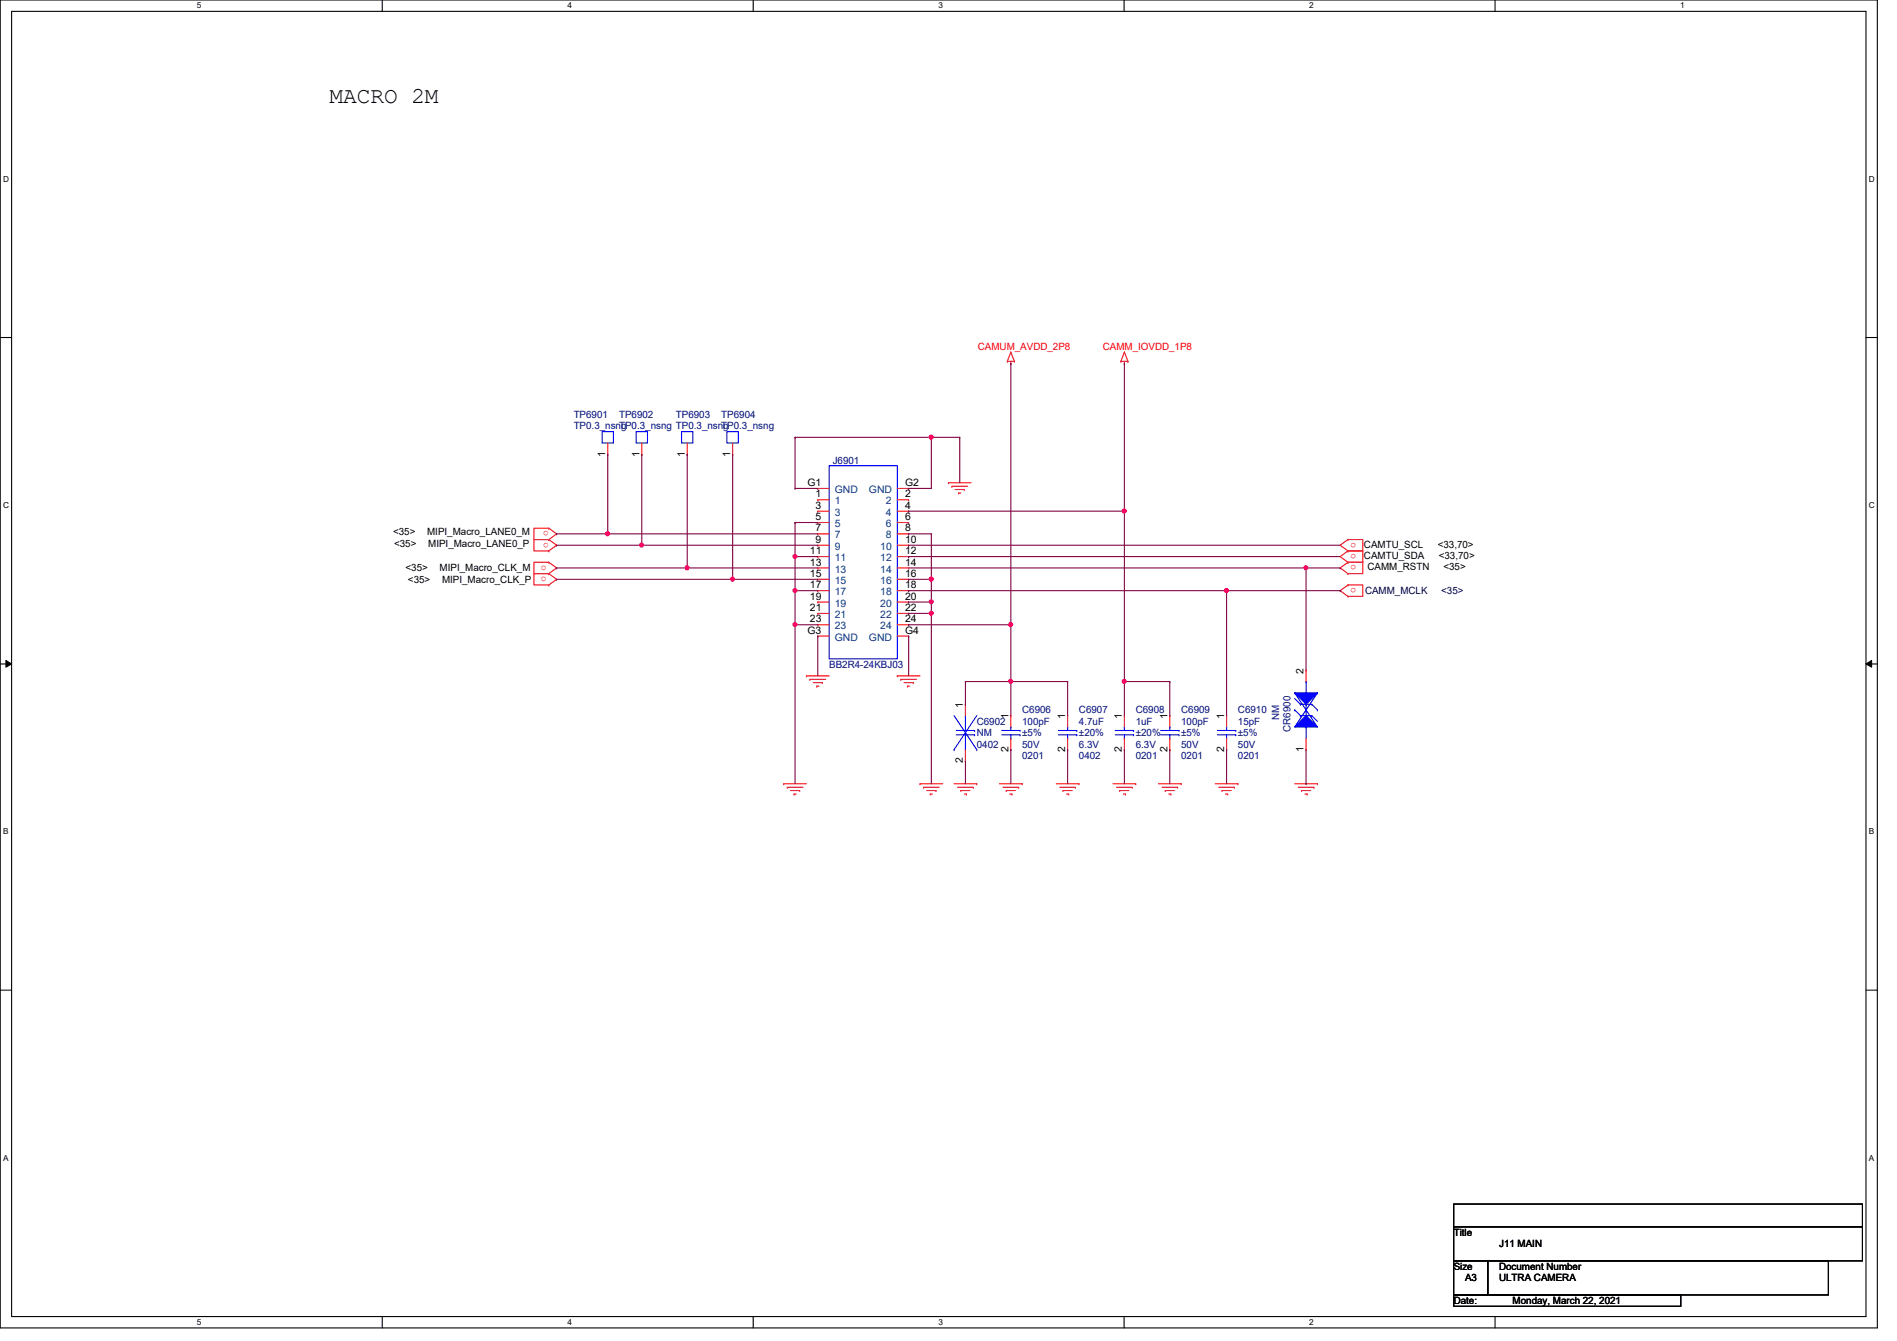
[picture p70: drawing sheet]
<svg xmlns="http://www.w3.org/2000/svg" width="297mm" height="210mm" viewBox="0 0 297 210" stroke-linecap="round" stroke-linejoin="round" font-family="sans-serif">
<defs><g id="words">
<text font-size="3.6" x="51.6" y="16.1">MACRO 2M</text>
<g font-size="1.6" fill="#f00">
<text x="153.1" y="54.8">CAMUM_AVDD_2P8</text>
<text x="172.7" y="54.8">CAMM_IOVDD_1P8</text>
<text x="85.9" y="83.1" transform="rotate(180 85.9 83.1)">o</text>
<text x="84.7" y="89.2">o</text>
<text x="85.9" y="84.9" transform="rotate(180 85.9 84.9)">o</text>
<text x="212.3" y="84.9" transform="rotate(180 212.3 84.9)">o</text>
<text x="212.3" y="86.7" transform="rotate(180 212.3 86.7)">o</text>
<text x="212.3" y="88.5" transform="rotate(180 212.3 88.5)">o</text>
<text x="84.7" y="91">o</text>
<text x="212.3" y="92" transform="rotate(180 212.3 92)">o</text>
</g>
<g font-size="1.6" fill="#000080">
<text x="89.8" y="65.4">TP6901</text>
<text x="96.9" y="65.4">TP6902</text>
<text x="105.8" y="65.4">TP6903</text>
<text x="112.9" y="65.4">TP6904</text>
<text x="89.8" y="67.2">TP0.3_nsng</text>
<text x="96.9" y="67.2">TP0.3_nsng TP0.3_nsng</text>
<text x="112.9" y="67.2">TP0.3_nsng</text>
<text x="130.4" y="72.6">J6901</text>
<text x="129.8" y="104.6">BB2R4-24KBJ03</text>
<text x="152.9" y="113.5">C6902</text>
<text x="160.1" y="111.7">C6906</text>
<text x="160.1" y="113.5">100pF</text>
<text x="168.9" y="111.7">C6907</text>
<text x="168.9" y="113.5">4.7uF</text>
<text x="177.8" y="111.7">C6908</text>
<text x="177.8" y="113.5">1uF</text>
<text x="185" y="111.7">C6909</text>
<text x="185" y="113.5">100pF</text>
<text x="193.8" y="111.7">C6910</text>
<text x="193.8" y="113.5">15pF</text>
<text x="200.3" y="112.7" transform="rotate(-90 200.3 112.7)">NM</text>
<text x="152.9" y="115.2">NM</text>
<text x="152.9" y="117">0402</text>
<text x="160.1" y="118.8">0201</text>
<text x="160.1" y="117">50V</text>
<text x="160.1" y="115.2">±5%</text>
<text x="168.9" y="118.8">0402</text>
<text x="168.9" y="117">6.3V</text>
<text x="168.9" y="115.2">±20%</text>
<text x="177.8" y="118.8">0201</text>
<text x="177.8" y="117">6.3V</text>
<text x="177.8" y="115.2">±20%</text>
<text x="185" y="118.8">0201</text>
<text x="185" y="117">50V</text>
<text x="185" y="115.2">±5%</text>
<text x="193.8" y="118.8">0201</text>
<text x="193.8" y="117">50V</text>
<text x="193.8" y="115.2">±5%</text>
<text x="202.1" y="114.5" transform="rotate(-90 202.1 114.5)">CR6900</text>
</g>
<g font-size="1.6">
<text x="94.8" y="71.5" transform="rotate(-90 94.8 71.5)">1</text>
<text x="100.1" y="71.5" transform="rotate(-90 100.1 71.5)">1</text>
<text x="107.2" y="71.5" transform="rotate(-90 107.2 71.5)">1</text>
<text x="114.3" y="71.5" transform="rotate(-90 114.3 71.5)">1</text>
<text x="126.4" y="76.1">G1</text>
<text x="127.7" y="77.9">1</text>
<text x="141.7" y="76.1">G2</text>
<text x="141.7" y="77.9">2</text>
<text x="61.5" y="83.8">&lt;35&gt;</text>
<text x="66.9" y="83.8">MIPI_Macro_LANE0_M</text>
<text x="127.7" y="79.6">3</text>
<text x="127.7" y="81.4">5</text>
<text x="127.7" y="83.2">7</text>
<text x="141.7" y="79.6">4</text>
<text x="141.7" y="81.4">6</text>
<text x="141.7" y="83.2">8</text>
<text x="61.7" y="85.6">&lt;35&gt;</text>
<text x="63.5" y="89.5">&lt;35&gt;</text>
<text x="67.1" y="85.6">MIPI_Macro_LANE0_P</text>
<text x="68.8" y="89.5">MIPI_Macro_CLK_M</text>
<text x="126.8" y="86.7">11</text>
<text x="126.8" y="88.5">13</text>
<text x="127.7" y="85">9</text>
<text x="141.7" y="85">10</text>
<text x="141.7" y="86.7">12</text>
<text x="141.7" y="88.5">14</text>
<text x="213.6" y="85.7">CAMTU_SCL</text>
<text x="213.6" y="87.5">CAMTU_SDA</text>
<text x="214.1" y="89.3">CAMM_RSTN</text>
<text x="225.1" y="85.7">&lt;33,70&gt;</text>
<text x="225.3" y="87.5">&lt;33,70&gt;</text>
<text x="226" y="89.3">&lt;35&gt;</text>
<text x="63.9" y="91.2">&lt;35&gt;</text>
<text x="69.2" y="91.2">MIPI_Macro_CLK_P</text>
<text x="126.8" y="90.3">15</text>
<text x="126.8" y="92.1">17</text>
<text x="126.8" y="93.9">19</text>
<text x="126.8" y="95.6">21</text>
<text x="141.7" y="90.3">16</text>
<text x="141.7" y="92.1">18</text>
<text x="141.7" y="93.9">20</text>
<text x="141.7" y="95.6">22</text>
<text x="126.4" y="99.2">G3</text>
<text x="126.8" y="97.4">23</text>
<text x="141.7" y="97.4">24</text>
<text x="141.7" y="99.2">G4</text>
<text x="204.1" y="105.5" transform="rotate(-90 204.1 105.5)">2</text>
<text x="150.8" y="110.8" transform="rotate(-90 150.8 110.8)">1</text>
<text x="157.9" y="112.6" transform="rotate(-90 157.9 112.6)">1</text>
<text x="166.8" y="112.6" transform="rotate(-90 166.8 112.6)">1</text>
<text x="175.7" y="112.6" transform="rotate(-90 175.7 112.6)">1</text>
<text x="182.8" y="112.6" transform="rotate(-90 182.8 112.6)">1</text>
<text x="191.7" y="112.6" transform="rotate(-90 191.7 112.6)">1</text>
<text x="150.8" y="119.5" transform="rotate(-90 150.8 119.5)">2</text>
<text x="157.9" y="117.7" transform="rotate(-90 157.9 117.7)">2</text>
<text x="166.8" y="117.7" transform="rotate(-90 166.8 117.7)">2</text>
<text x="175.7" y="117.7" transform="rotate(-90 175.7 117.7)">2</text>
<text x="182.8" y="117.7" transform="rotate(-90 182.8 117.7)">2</text>
<text x="191.7" y="117.7" transform="rotate(-90 191.7 117.7)">2</text>
<text x="204.1" y="117.7" transform="rotate(-90 204.1 117.7)">1</text>
<text x="227.6" y="193.5">Title</text>
<text x="234.7" y="195.2">J11 MAIN</text>
<text x="227.6" y="198.8">Size</text>
<text x="229.4" y="200.6">A3</text>
<text x="234.7" y="198.8">Document Number</text>
<text x="234.7" y="200.6">ULTRA CAMERA</text>
<text x="227.6" y="204.1">Date:</text>
<text x="236.9" y="204.1">Monday, March 22, 2021</text>
</g>
<g font-size="1.6" fill="#004080">
<text x="130.7" y="77.2">GND</text>
<text x="136.1" y="77.2">GND</text>
<text x="130.7" y="79">1</text>
<text x="130.7" y="80.7">3</text>
<text x="130.7" y="82.5">5</text>
<text x="138.7" y="79">2</text>
<text x="138.7" y="80.7">4</text>
<text x="138.7" y="82.5">6</text>
<text x="130.7" y="84.3">7</text>
<text x="130.7" y="86.1">9</text>
<text x="130.7" y="87.8">11</text>
<text x="130.7" y="89.6">13</text>
<text x="137.8" y="86.1">10</text>
<text x="137.8" y="87.8">12</text>
<text x="137.8" y="89.6">14</text>
<text x="138.7" y="84.3">8</text>
<text x="130.7" y="91.4">15</text>
<text x="130.7" y="93.2">17</text>
<text x="130.7" y="95">19</text>
<text x="137.8" y="91.4">16</text>
<text x="137.8" y="93.2">18</text>
<text x="137.8" y="95">20</text>
<text x="130.7" y="96.7">21</text>
<text x="130.7" y="98.5">23</text>
<text x="130.7" y="100.3">GND</text>
<text x="136.1" y="100.3">GND</text>
<text x="137.8" y="96.7">22</text>
<text x="137.8" y="98.5">24</text>
</g>
<g font-size="1.6" fill="#000040">
<text x="213.7" y="93">CAMM_MCLK</text>
<text x="225.7" y="93">&lt;35&gt;</text>
</g>
<g font-size="1.3">
<text x="30.8" y="1.3">5</text>
<text x="88.9" y="1.3">4</text>
<text x="146.9" y="1.3">3</text>
<text x="205" y="1.3">2</text>
<text x="263.1" y="1.3">1</text>
<text x=".5" y="28.4">D</text>
<text x="292.6" y="28.4">D</text>
<text x=".5" y="79.5">C</text>
<text x="292.6" y="79.5">C</text>
<text x=".5" y="130.6">B</text>
<text x="292.6" y="130.6">B</text>
<text x=".5" y="181.7">A</text>
<text x="292.6" y="181.7">A</text>
<text x="30.8" y="207.4">5</text>
<text x="88.9" y="207.4">4</text>
<text x="146.9" y="207.4">3</text>
<text x="205" y="207.4">2</text>
</g>
</g></defs>
<path d="M0 0h294v207.9h-294zM1.8 1.8h290.4v204.3h-290.4z" fill="none" stroke="#000" stroke-width=".17"/>
<g fill="#fff">
<path d="M30.8 .2h.7v1.4h-.7z"/>
<path d="M30.8 206.2h.7v1.4h-.7z"/>
</g>
<path d="M59.9 0v1.8M59.9 206.1v1.8" fill="none" stroke="#000" stroke-width=".17"/>
<g fill="#fff">
<path d="M88.9 .2h.6v1.4h-.6z"/>
<path d="M88.9 206.2h.6v1.4h-.6z"/>
</g>
<path d="M117.9 0v1.8M117.9 206.1v1.8" fill="none" stroke="#000" stroke-width=".17"/>
<g fill="#fff">
<path d="M146.9 .2h.7v1.4h-.7z"/>
<path d="M146.9 206.2h.7v1.4h-.7z"/>
</g>
<path d="M176 0v1.8M176 206.1v1.8" fill="none" stroke="#000" stroke-width=".17"/>
<g fill="#fff">
<path d="M205 .2h.7v1.4h-.7z"/>
<path d="M205 206.2h.7v1.4h-.7z"/>
</g>
<path d="M234.1 0v1.8M234.1 206.1v1.8" fill="none" stroke="#000" stroke-width=".17"/>
<g fill="#fff">
<path d="M263.1 .2h.7v1.4h-.7z"/>
<path d="M.5 27.3h.9v1.4h-.9z"/>
<path d="M292.6 27.3h.9v1.4h-.9z"/>
<path d="M.5 78.4h.9v1.4h-.9z"/>
<path d="M292.6 78.4h.9v1.4h-.9z"/>
</g>
<path d="M0 52.8h1.8M292.2 52.8h1.8" fill="none" stroke="#000" stroke-width=".17"/>
<g fill="#fff">
<path d="M.5 129.5h.8v1.4h-.8z"/>
<path d="M292.6 129.5h.9v1.4h-.9z"/>
</g>
<path d="M0 103.9h1.8M292.2 103.9h1.8" fill="none" stroke="#000" stroke-width=".17"/>
<path d="M.9 103.4l.9 .5-.9 .5zM292.2 103.9l.9-.5v1z" fill="#000"/>
<path d="M.9 103.4l.9 .5-.9 .5zM292.2 103.9l.9-.5v1z" fill="none" stroke="#000" stroke-width=".16"/>
<g fill="#fff">
<path d="M.5 180.5h.8v1.4h-.8z"/>
<path d="M292.6 180.5h.9v1.4h-.9z"/>
</g>
<path d="M0 155h1.8M292.2 155h1.8M227.6 188.5h64v3.5h-64zM227.6 192h64v5.4h-64zM227.6 197.4h5.4v5.3h-5.4zM233 197.4h53.3v5.3h-53.3zM227.6 202.7h35.6v1.8h-35.6z" fill="none" stroke="#000" stroke-width=".17"/>
<g fill="none" stroke="#f00" stroke-width=".17">
<path d="M157.7 56.6h.1M157.7 56.6h1.1M158.3 56.9h.1M158.3 55.1h.1M158.3 56.6v.3M158.3 55.1l.5 1.5M158.3 55.1l-.6 1.5M158.8 56.6h.1M175.5 56.6h.1M175.5 56.6h1.1M176.1 56.9h.1M176.1 55.1h.1"/>
<path d="M176.1 56.6v.3M176.1 55.1l.5 1.5M176.1 55.1l-.6 1.5M176.6 56.6h.1M114.7 71.1h.1M114.7 69.3v1.8M128.1 78.2h.1M128.1 76.5h.1M128.1 78.2h1.7M128.1 76.5h1.7M140.5 78.2h1.8M140.5 76.5h1.8"/>
<path d="M142.3 78.2h.1M142.3 76.5h.1M148.5 75.6h.1M148.5 75.6h3.6M149.1 76.1h.1M149.1 76.1h2.4M149.6 76.6h1.4M150.1 77.2h.1M150.1 77.2h.3M151 76.6h.1M85.9 84.5h.1M85.9 82.7h.1"/>
<path d="M85.9 82.7h-2.3v1.8h2.3M85.9 86.2h.1M85.9 84.5h-2.3v1.7h2.3M85.9 88h.1M85.9 89.8h.1M85.9 88h-2.3v1.8h2.3M85.9 91.6h.1M85.9 89.8h-2.3v1.8h2.3M85.9 82.7l1.3 .9-1.3 .9M85.9 84.5l1.3 .8-1.3 .9M85.9 88l1.3 .9-1.3 .9M85.9 89.8l1.3 .9-1.3 .9"/>
<path d="M128.1 80h.1M128.1 81.8h.1M128.1 83.6h.1M128.1 85.3h.1M128.1 87.1h.1M128.1 88.9h.1M128.1 90.7h.1M128.1 92.5h.1M128.1 94.2h.1M128.1 96h.1M128.1 97.8h.1M128.1 99.6h.1"/>
<path d="M128.1 80h1.7M128.1 81.8h1.7M128.1 83.6h1.7M128.1 85.3h1.7M128.1 87.1h1.7M128.1 88.9h1.7M128.1 90.7h1.7M128.1 92.5h1.7M128.1 94.2h1.7M128.1 96h1.7M128.1 97.8h1.7M128.1 99.6h1.7"/>
<path d="M140.5 80h1.8M140.5 81.8h1.8M140.5 83.6h1.8M140.5 85.3h1.8M140.5 87.1h1.8M140.5 88.9h1.8M140.5 90.7h1.8M140.5 92.5h1.8M140.5 94.2h1.8M140.5 96h1.8M140.5 97.8h1.8M140.5 99.6h1.8"/>
<path d="M142.3 80h.1M142.3 81.8h.1M142.3 83.6h.1M142.3 85.3h.1M142.3 87.1h.1M142.3 88.9h.1M142.3 90.7h.1M142.3 92.5h.1M142.3 94.2h.1M142.3 96h.1M142.3 97.8h.1M142.3 99.6h.1"/>
<path d="M211.1 86.2h.1M211.1 84.5h.1M211.1 84.5h2.3v1.7h-2.3M211.1 88h.1M211.1 86.2h2.3v1.8h-2.3M211.1 89.8h.1M211.1 88h2.3v1.8h-2.3M211.1 93.3h.1M211.1 91.6h.1M211.1 91.6h2.3v1.7h-2.3M211.1 84.5l-1.3 .8 1.3 .9M211.1 86.2l-1.3 .9 1.3 .9"/>
<path d="M211.1 88l-1.3 .9 1.3 .9M211.1 91.6l-1.3 .9 1.3 .8M126.3 105.8h.1M126.3 105.8h3.5M126.8 106.3h.1M126.8 106.3h2.5M127.3 106.8h1.5M127.9 107.4h.1M127.9 107.4h.3M128.8 106.8h.1M140.5 105.8h.1M140.5 105.8h3.6"/>
<path d="M141.1 106.3h.1M141.1 106.3h2.4M141.6 106.8h1.4M142.1 107.4h.1M142.1 107.4h.3M143 106.8h.1M151.2 110.2h.1M151.2 119.1h.1M151.2 110.2v1.8M151.2 117.3v1.8M158.3 112h.1M158.3 117.3h.1"/>
<path d="M158.3 112v1.8M158.3 115.6v1.7M167.2 112h.1M167.2 117.3h.1M167.2 112v1.8M167.2 115.6v1.7M176.1 112h.1M176.1 117.3h.1M176.1 112v1.8M176.1 115.6v1.7M183.2 112h.1M183.2 117.3h.1"/>
<path d="M183.2 112v1.8M183.2 115.6v1.7M192.1 112h.1M192.1 117.3h.1M192.1 112v1.8M192.1 115.6v1.7M122.7 122.7h.1M122.7 122.7h3.6M123.3 123.2h.1M123.3 123.2h2.4M123.8 123.7h1.4M124.3 124.3h.1"/>
<path d="M124.3 124.3h.4M125.2 123.7h.1M144.1 122.7h.1M144.1 122.7h3.5M144.6 123.2h.1M144.6 123.2h2.5M145.1 123.7h1.5M145.7 124.3h.1M145.7 124.3h.3M146.6 123.7h.1M149.4 122.7h3.5M149.9 123.2h2.5"/>
<path d="M150.4 123.7h.1M150.4 123.7h1.5M151 124.3h.3M151.3 124.3h.1M152.4 123.2h.1M152.9 122.7h.1M156.5 122.7h3.6M157.1 123.2h2.4M157.6 123.7h.1M157.6 123.7h1.4M158.1 124.3h.4M158.5 124.3h.1"/>
<path d="M159.5 123.2h.1M160.1 122.7h.1M165.4 122.7h3.5M165.9 123.2h2.5M166.5 123.7h.1M166.5 123.7h1.4M167 124.3h.3M167.3 124.3h.1M168.4 123.2h.1M168.9 122.7h.1M174.3 122.7h3.5M174.8 123.2h2.5"/>
<path d="M175.3 123.7h.1M175.3 123.7h1.5M175.9 124.3h.3M176.2 124.3h.1M177.3 123.2h.1M177.8 122.7h.1M181.4 122.7h3.6M181.9 123.2h2.5M182.5 123.7h.1M182.5 123.7h1.4M183 124.3h.3M183.3 124.3h.1"/>
<path d="M184.4 123.2h.1M185 122.7h.1M190.3 122.7h3.5M190.8 123.2h2.5M191.3 123.7h.1M191.3 123.7h1.5M191.9 124.3h.3M192.2 124.3h.1M193.3 123.2h.1M193.8 122.7h.1M202.7 122.7h3.6M203.3 123.2h2.4"/>
<path d="M203.8 123.7h.1M203.8 123.7h1.4M204.3 124.3h.4M204.7 124.3h.1M205.7 123.2h.1M206.3 122.7h.1"/>
</g>
<g fill="none" stroke="#00f" stroke-width=".17">
<path d="M113.8 67.6h1.8v1.7h-1.8zM129.8 72.9h10.7v30.2h-10.7zM149.4 117.3h.1M149.4 112l3.5 5.3M149.7 114.3h2.9M149.7 115h2.9M151.2 112h.1M151.2 117.3h.1M151.2 112v2.3M151.2 115v2.3M152.6 114.3h.1M152.6 115h.1"/>
<path d="M152.9 117.3h.1M152.9 112l-3.5 5.3M156.8 114.3h2.9M156.8 115h2.9M158.3 113.8h.1M158.3 115.6h.1M158.3 113.8v.5M158.3 115v.6M159.7 114.3h.1M159.7 115h.1M165.7 114.3h2.9M165.7 115h2.9"/>
<path d="M167.2 113.8h.1M167.2 115.6h.1M167.2 113.8v.5M167.2 115v.6M168.6 114.3h.1M168.6 115h.1M174.6 114.3h2.9M174.6 115h2.9M176.1 113.8h.1M176.1 115.6h.1M176.1 113.8v.5M176.1 115v.6"/>
<path d="M177.5 114.3h.1M177.5 115h.1M181.7 114.3h2.9M181.7 115h2.9M183.2 113.8h.1M183.2 115.6h.1M183.2 113.8v.5M183.2 115v.6M184.6 114.3h.1M184.6 115h.1M190.6 114.3h2.9M190.6 115h2.9"/>
<path d="M192.1 113.8h.1M192.1 115.6h.1M192.1 113.8v.5M192.1 115v.6M193.5 114.3h.1M193.5 115h.1"/>
</g>
<path d="M202.7 113.8l1.8-1.8 1.8 1.8z" fill="#00f"/>
<path d="M202.7 113.8l1.8-1.8 1.8 1.8zM202.7 111.1h.1M202.7 111.1l.9 .9M203.6 112h.1M203.6 112h1.8M204.5 113.8h.1M204.5 110.2h.1M204.5 110.2v1.8M204.5 113.8v1.8M205.4 112h.1M205.4 112l.9 .9" fill="none" stroke="#00f" stroke-width=".17"/>
<path d="M202.7 108.5h3.6l-1.8 1.7z" fill="#00f"/>
<g fill="none" stroke="#00f" stroke-width=".17">
<path d="M94.3 67.6h1.8v1.7h-1.8zM99.6 67.6h1.8v1.7h-1.8zM106.7 67.6h1.8v1.7h-1.8zM202.7 108.5h3.6l-1.8 1.7zM202.7 108.5h.1M202.7 109.3l.9 .9M202.7 108.5l3.6 5.3M203.6 110.2h.1M203.6 110.2h1.8M204.5 106.7h.1M204.5 106.7v1.8M205.4 110.2h.1"/>
<path d="M205.4 110.2l.9 .9M206.3 111.1h.1M206.3 108.5h.1M206.3 108.5l-3.6 5.3"/>
</g>
<path d="M95.2 71.1h.1M95.2 69.3v1.8M100.5 71.1h.1M100.5 69.3v1.8M107.6 71.1h.1M107.6 69.3v1.8M204.5 117.3h.1M204.5 104.9h.1M204.5 104.9v1.8M204.5 115.6v1.7" fill="none" stroke="#f00" stroke-width=".17"/>
<g fill="none" stroke="#800040" stroke-width=".17">
<path d="M95.2 71.1h.1M95.2 71.1v12.5M100.5 71.1h.1M100.5 71.1v14.2M107.6 71.1h.1M107.6 71.1v17.8M114.7 71.1h.1M114.7 71.1v19.6M87.2 83.6h.1M87.2 83.6h40.9M95.2 83.6h.1M124.5 81.8h.1"/>
<path d="M124.5 81.8h3.6M124.5 81.8v5.3"/>
</g>
<circle cx="95.1" cy="83.5" r=".32" fill="#f0f"/>
<circle cx="95.1" cy="83.5" r=".32" fill="none" stroke="#f0f" stroke-width=".17"/>
<path d="M87.2 85.3h.1M87.2 85.3h40.9M100.5 85.3h.1" fill="none" stroke="#800040" stroke-width=".17"/>
<circle cx="100.5" cy="85.3" r=".32" fill="#f0f"/>
<circle cx="100.5" cy="85.3" r=".32" fill="none" stroke="#f0f" stroke-width=".17"/>
<path d="M124.5 87.1h.1M124.5 87.1v5.4" fill="none" stroke="#800040" stroke-width=".17"/>
<circle cx="124.5" cy="87.1" r=".32" fill="#f0f"/>
<circle cx="124.5" cy="87.1" r=".32" fill="none" stroke="#f0f" stroke-width=".17"/>
<path d="M87.2 88.9h.1M87.2 88.9h40.9M107.6 88.9h.1M124.5 87.1h.1M124.5 87.1h3.6" fill="none" stroke="#800040" stroke-width=".17"/>
<circle cx="107.6" cy="88.9" r=".32" fill="#f0f"/>
<circle cx="107.6" cy="88.9" r=".32" fill="none" stroke="#f0f" stroke-width=".17"/>
<path d="M87.2 90.7h.1M87.2 90.7h27.5" fill="none" stroke="#800040" stroke-width=".17"/>
<circle cx="114.7" cy="90.7" r=".32" fill="#f0f"/>
<circle cx="114.7" cy="90.7" r=".32" fill="none" stroke="#f0f" stroke-width=".17"/>
<path d="M114.7 90.7h.1M114.7 90.7h13.4M124.5 92.5h.1M124.5 92.5h3.6M124.5 92.5v5.3" fill="none" stroke="#800040" stroke-width=".17"/>
<circle cx="124.5" cy="92.4" r=".32" fill="#f0f"/>
<circle cx="124.5" cy="92.4" r=".32" fill="none" stroke="#f0f" stroke-width=".17"/>
<path d="M124.5 97.8h.1M124.5 97.8h3.6M124.5 97.8v24.9" fill="none" stroke="#800040" stroke-width=".17"/>
<circle cx="124.5" cy="97.8" r=".32" fill="#f0f"/>
<circle cx="124.5" cy="97.8" r=".32" fill="none" stroke="#f0f" stroke-width=".17"/>
<path d="M158.3 56.9h.1M158.3 56.9v40.9M176.1 56.9h.1M176.1 56.9v49.8M142.3 80h.1M142.3 80h33.8M176.1 80h.1" fill="none" stroke="#800040" stroke-width=".17"/>
<circle cx="176" cy="106.7" r=".32" fill="#f0f"/>
<circle cx="176" cy="106.7" r=".32" fill="none" stroke="#f0f" stroke-width=".17"/>
<circle cx="176" cy="80" r=".32" fill="#f0f"/>
<circle cx="176" cy="80" r=".32" fill="none" stroke="#f0f" stroke-width=".17"/>
<path d="M142.3 83.6h.1M142.3 85.3h.1M142.3 87.1h.1M142.3 83.6h3.5M142.3 85.3h67.5M142.3 87.1h67.5M142.3 88.9h62.2M145.8 83.6h.1M145.8 83.6v7.1M204.5 88.9h.1" fill="none" stroke="#800040" stroke-width=".17"/>
<circle cx="204.5" cy="88.9" r=".32" fill="#f0f"/>
<circle cx="204.5" cy="88.9" r=".32" fill="none" stroke="#f0f" stroke-width=".17"/>
<path d="M142.3 90.7h.1M142.3 90.7h3.5M145.8 90.7h.1M145.8 90.7v3.5" fill="none" stroke="#800040" stroke-width=".17"/>
<circle cx="145.8" cy="94.2" r=".32" fill="#f0f"/>
<circle cx="145.8" cy="94.2" r=".32" fill="none" stroke="#f0f" stroke-width=".17"/>
<circle cx="145.8" cy="90.7" r=".32" fill="#f0f"/>
<circle cx="145.8" cy="90.7" r=".32" fill="none" stroke="#f0f" stroke-width=".17"/>
<path d="M142.3 92.5h.1M142.3 92.5h67.5M192.1 92.5h.1M192.1 92.5v19.5M209.8 92.5h.1" fill="none" stroke="#800040" stroke-width=".17"/>
<circle cx="192" cy="92.4" r=".32" fill="#f0f"/>
<circle cx="192" cy="92.4" r=".32" fill="none" stroke="#f0f" stroke-width=".17"/>
<path d="M142.3 94.2h.1M142.3 96h.1M142.3 94.2h3.5M142.3 96h3.5M145.8 94.2h.1M145.8 96h.1M145.8 94.2v28.5" fill="none" stroke="#800040" stroke-width=".17"/>
<circle cx="145.8" cy="96" r=".32" fill="#f0f"/>
<circle cx="145.8" cy="96" r=".32" fill="none" stroke="#f0f" stroke-width=".17"/>
<path d="M142.3 97.8h.1M142.3 97.8h16M158.3 97.8h.1M158.3 97.8v8.9" fill="none" stroke="#800040" stroke-width=".17"/>
<circle cx="158.3" cy="106.7" r=".32" fill="#f0f"/>
<circle cx="158.3" cy="106.7" r=".32" fill="none" stroke="#f0f" stroke-width=".17"/>
<circle cx="158.3" cy="97.8" r=".32" fill="#f0f"/>
<circle cx="158.3" cy="97.8" r=".32" fill="none" stroke="#f0f" stroke-width=".17"/>
<g fill="none" stroke="#800040" stroke-width=".17">
<path d="M124.5 76.5h.1M124.5 68.5h.1M124.5 76.5h3.6M124.5 68.5v8M124.5 68.5h25.8M142.3 76.5h.1M145.8 68.5h.1M145.8 68.5v8h-3.5M150.3 68.5h.1M150.3 68.5v7.1M128.1 99.6h.1M128.1 99.6v6.2"/>
<path d="M142.3 99.6h.1M142.3 99.6v6.2M158.3 106.7h.1M158.3 117.3h.1M158.3 106.7h8.9M158.3 106.7v5.3M158.3 117.3v5.4M167.2 106.7h.1M167.2 117.3h.1M167.2 106.7v5.3M167.2 117.3v5.4M176.1 106.7h.1"/>
<path d="M176.1 117.3h.1M176.1 106.7h7.1M176.1 106.7v5.3M176.1 117.3v5.4M183.2 106.7h.1M183.2 117.3h.1M183.2 106.7v5.3M183.2 117.3v5.4M192.1 117.3h.1M192.1 117.3v5.4"/>
</g>
<circle cx="145.8" cy="68.4" r=".32" fill="#f0f"/>
<circle cx="145.8" cy="68.4" r=".32" fill="none" stroke="#f0f" stroke-width=".17"/>
<path d="M204.5 88.9h.1M204.5 88.9v16M204.5 88.9h5.3M209.8 88.9h.1M151.2 119.1h.1M151.2 106.7h.1M151.2 110.2h.1M151.2 106.7v3.5M151.2 119.1v3.6M151.2 106.7h7.1M204.5 117.3v5.4M204.5 122.7h.1" fill="none" stroke="#800040" stroke-width=".17"/>
<circle cx="95.1" cy="83.5" r=".32" fill="#f0f"/>
<circle cx="95.1" cy="83.5" r=".32" fill="none" stroke="#f0f" stroke-width=".17"/>
<circle cx="100.5" cy="85.3" r=".32" fill="#f0f"/>
<circle cx="100.5" cy="85.3" r=".32" fill="none" stroke="#f0f" stroke-width=".17"/>
<circle cx="124.5" cy="87.1" r=".32" fill="#f0f"/>
<circle cx="124.5" cy="87.1" r=".32" fill="none" stroke="#f0f" stroke-width=".17"/>
<circle cx="107.6" cy="88.9" r=".32" fill="#f0f"/>
<circle cx="107.6" cy="88.9" r=".32" fill="none" stroke="#f0f" stroke-width=".17"/>
<circle cx="114.7" cy="90.7" r=".32" fill="#f0f"/>
<circle cx="114.7" cy="90.7" r=".32" fill="none" stroke="#f0f" stroke-width=".17"/>
<circle cx="124.5" cy="92.4" r=".32" fill="#f0f"/>
<circle cx="124.5" cy="92.4" r=".32" fill="none" stroke="#f0f" stroke-width=".17"/>
<circle cx="124.5" cy="97.8" r=".32" fill="#f0f"/>
<circle cx="124.5" cy="97.8" r=".32" fill="none" stroke="#f0f" stroke-width=".17"/>
<circle cx="176" cy="106.7" r=".32" fill="#f0f"/>
<circle cx="176" cy="106.7" r=".32" fill="none" stroke="#f0f" stroke-width=".17"/>
<circle cx="176" cy="80" r=".32" fill="#f0f"/>
<circle cx="176" cy="80" r=".32" fill="none" stroke="#f0f" stroke-width=".17"/>
<circle cx="204.5" cy="88.9" r=".32" fill="#f0f"/>
<circle cx="204.5" cy="88.9" r=".32" fill="none" stroke="#f0f" stroke-width=".17"/>
<circle cx="145.8" cy="94.2" r=".32" fill="#f0f"/>
<circle cx="145.8" cy="94.2" r=".32" fill="none" stroke="#f0f" stroke-width=".17"/>
<circle cx="145.8" cy="90.7" r=".32" fill="#f0f"/>
<circle cx="145.8" cy="90.7" r=".32" fill="none" stroke="#f0f" stroke-width=".17"/>
<circle cx="192" cy="92.4" r=".32" fill="#f0f"/>
<circle cx="192" cy="92.4" r=".32" fill="none" stroke="#f0f" stroke-width=".17"/>
<circle cx="145.8" cy="96" r=".32" fill="#f0f"/>
<circle cx="145.8" cy="96" r=".32" fill="none" stroke="#f0f" stroke-width=".17"/>
<circle cx="158.3" cy="106.7" r=".32" fill="#f0f"/>
<circle cx="158.3" cy="106.7" r=".32" fill="none" stroke="#f0f" stroke-width=".17"/>
<circle cx="158.3" cy="97.8" r=".32" fill="#f0f"/>
<circle cx="158.3" cy="97.8" r=".32" fill="none" stroke="#f0f" stroke-width=".17"/>
<circle cx="145.8" cy="68.4" r=".32" fill="#f0f"/>
<circle cx="145.8" cy="68.4" r=".32" fill="none" stroke="#f0f" stroke-width=".17"/>
<use href="#words"/>
</svg>
